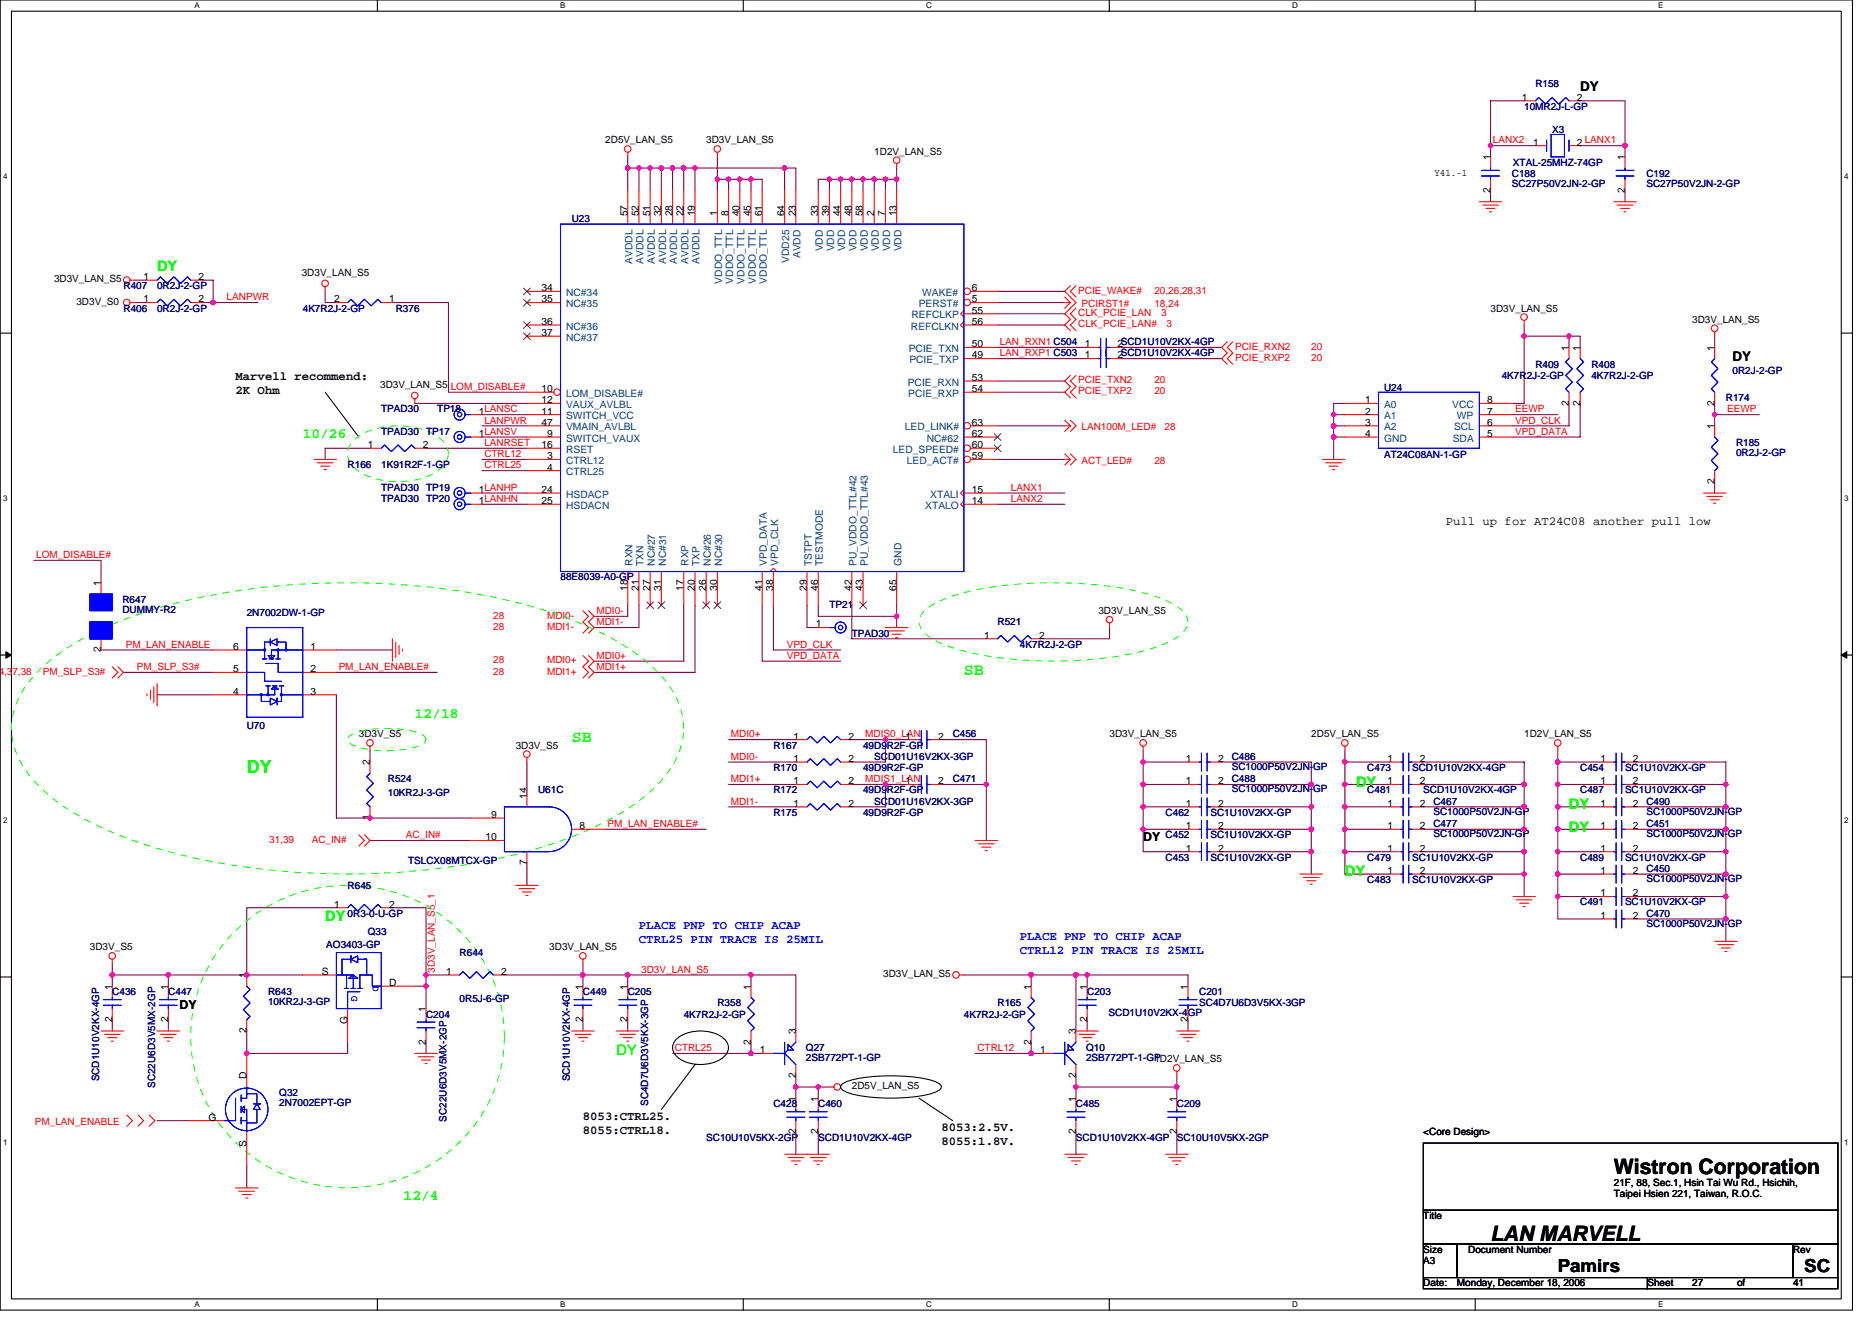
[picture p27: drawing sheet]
<svg xmlns="http://www.w3.org/2000/svg" width="297mm" height="210mm" viewBox="0 0 297 210" stroke-linecap="round" stroke-linejoin="round" font-family="sans-serif">
<defs><g id="words">
<g font-size="3.4">
<text x="256.1" y="186.2">Wistron Corporation</text>
<text x="236.5" y="196.9">LAN MARVELL</text>
</g>
<text font-size="2.8" fill="#0f0" x="39.2" y="122.7">DY</text>
<g font-size="2.8">
<text x="247.2" y="201.8">Pamirs</text>
<text x="286.3" y="201.8">SC</text>
</g>
<g font-size="2.6" fill="#0f0">
<text x="152.9" y="107.1">SB</text>
<text x="90.7" y="117.8">SB</text>
</g>
<g font-size="2.3" fill="#0f0">
<text x="24.9" y="43">DY</text>
<text x="48" y="69.5">10/26</text>
<text x="65.8" y="113.9">12/18</text>
<text x="215.2" y="124.8">DY</text>
<text x="249" y="128.4">DY</text>
<text x="249" y="131.9">DY</text>
<text x="213.4" y="139">DY</text>
<text x="51.6" y="146.2">DY</text>
<text x="97.8" y="167.4">DY</text>
<text x="64" y="190.4">12/4</text>
</g>
<g font-size="2.1">
<text x="250.7" y="14.4">DY</text>
<text x="274.9" y="57.3">DY</text>
</g>
<g font-size="1.9">
<text x="37.4" y="60.3">Marvell recommend:</text>
<text x="37.4" y="62.5">2K Ohm</text>
<text x="229.4" y="83.4">Pull up for AT24C08 another pull low</text>
<text x="181.4" y="133.4">DY</text>
<text x="28.5" y="160.1">DY</text>
<text x="92.5" y="177.7">8053:CTRL25.</text>
<text x="92.5" y="179.9">8055:CTRL18.</text>
<text x="149.4" y="179.4">8053:2.5V.</text>
<text x="149.4" y="181.7">8055:1.8V.</text>
</g>
<g font-size="1.9" fill="#00f">
<text x="101.4" y="147.4">PLACE PNP TO CHIP ACAP</text>
<text x="101.4" y="149.6">CTRL25 PIN TRACE IS 25MIL</text>
<text x="161.8" y="149.2">PLACE PNP TO CHIP ACAP</text>
<text x="161.8" y="151.4">CTRL12 PIN TRACE IS 25MIL</text>
</g>
<g font-size="1.6">
<text x="241.5" y="16">1</text>
<text x="250.2" y="16">2</text>
<text x="96.1" y="22.8">2D5V_LAN_S5</text>
<text x="112.1" y="22.8">3D3V_LAN_S5</text>
<text x="243.3" y="23.1">1</text>
<text x="250.2" y="23.1">2 LANX1</text>
<text x="138.7" y="24.5">1D2V_LAN_S5</text>
<text x="227.6" y="27.9">Y41.-1</text>
<text x="236.5" y="25.4" transform="rotate(-90 236.5 25.4)">1</text>
<text x="257.8" y="25.4" transform="rotate(-90 257.8 25.4)">1</text>
<text x="99.6" y="34.3" transform="rotate(-90 99.6 34.3)">57</text>
<text x="101.4" y="34.3" transform="rotate(-90 101.4 34.3)">52</text>
<text x="103.1" y="34.3" transform="rotate(-90 103.1 34.3)">51</text>
<text x="104.9" y="34.3" transform="rotate(-90 104.9 34.3)">32</text>
<text x="106.7" y="34.3" transform="rotate(-90 106.7 34.3)">28</text>
<text x="108.5" y="34.3" transform="rotate(-90 108.5 34.3)">22</text>
<text x="110.3" y="34.3" transform="rotate(-90 110.3 34.3)">19</text>
<text x="113.8" y="34.3" transform="rotate(-90 113.8 34.3)">1</text>
<text x="115.6" y="34.3" transform="rotate(-90 115.6 34.3)">8</text>
<text x="117.4" y="34.3" transform="rotate(-90 117.4 34.3)">40</text>
<text x="119.1" y="34.3" transform="rotate(-90 119.1 34.3)">45</text>
<text x="120.9" y="34.3" transform="rotate(-90 120.9 34.3)">61</text>
<text x="124.5" y="34.3" transform="rotate(-90 124.5 34.3)">64</text>
<text x="126.3" y="34.3" transform="rotate(-90 126.3 34.3)">23</text>
<text x="129.8" y="34.3" transform="rotate(-90 129.8 34.3)">33</text>
<text x="131.6" y="34.3" transform="rotate(-90 131.6 34.3)">39</text>
<text x="133.4" y="34.3" transform="rotate(-90 133.4 34.3)">44</text>
<text x="135.1" y="34.3" transform="rotate(-90 135.1 34.3)">48</text>
<text x="136.9" y="34.3" transform="rotate(-90 136.9 34.3)">58</text>
<text x="138.7" y="34.3" transform="rotate(-90 138.7 34.3)">2</text>
<text x="140.5" y="34.3" transform="rotate(-90 140.5 34.3)">7</text>
<text x="142.3" y="34.3" transform="rotate(-90 142.3 34.3)">13</text>
<text x="236.5" y="30.6" transform="rotate(-90 236.5 30.6)">2</text>
<text x="257.8" y="30.6" transform="rotate(-90 257.8 30.6)">2</text>
<text x="8.6" y="44.8">3D3V_LAN_S5</text>
<text x="22.8" y="48">1</text>
<text x="22.8" y="44.4">1</text>
<text x="31.5" y="48">2</text>
<text x="31.5" y="44.4">2</text>
<text x="47.9" y="43.7">3D3V_LAN_S5</text>
<text x="53" y="48">2</text>
<text x="61.7" y="48">1</text>
<text x="85.9" y="48">35</text>
<text x="85.9" y="46.2">34</text>
<text x="154.2" y="46.2">6</text>
<text x="154.2" y="48">5</text>
<text x="12.1" y="48.4">3D3V_S0</text>
<text x="85.9" y="53.3">37</text>
<text x="85.9" y="51.5">36</text>
<text x="154.2" y="51.5">56</text>
<text x="154.2" y="49.8">55</text>
<text x="236.5" y="49.4">3D3V_LAN_S5</text>
<text x="268.5" y="51.2">3D3V_LAN_S5</text>
<text x="154.2" y="55.1">50</text>
<text x="154.2" y="56.9">49</text>
<text x="172.1" y="55.1">1</text>
<text x="172.1" y="56.9">1</text>
<text x="177.3" y="55.1">2SCD1U10V2KX-4GP</text>
<text x="177.3" y="56.9">2SCD1U10V2KX-4GP</text>
<text x="248.9" y="55.6" transform="rotate(-90 248.9 55.6)">1</text>
<text x="250.7" y="55.6" transform="rotate(-90 250.7 55.6)">1</text>
<text x="272.1" y="55.6" transform="rotate(-90 272.1 55.6)">1</text>
<text x="60.3" y="61.5">3D3V_LAN_S5</text>
<text x="76" y="65.8">1LANSC</text>
<text x="85.9" y="62.2">10</text>
<text x="85.9" y="65.8">11</text>
<text x="85.9" y="64">12</text>
<text x="154.2" y="60.4">53</text>
<text x="154.2" y="62.2">54</text>
<text x="216.6" y="64">1</text>
<text x="216.6" y="65.8">2</text>
<text x="236" y="65.8">7</text>
<text x="236" y="64">8</text>
<text x="248.9" y="64.4" transform="rotate(-90 248.9 64.4)">2</text>
<text x="250.7" y="64.4" transform="rotate(-90 250.7 64.4)">2</text>
<text x="272.1" y="64.4" transform="rotate(-90 272.1 64.4)">2</text>
<text x="58.4" y="71.1">1</text>
<text x="67.1" y="71.1">2</text>
<text x="76" y="69.3">1LANSV</text>
<text x="85.9" y="71.1">16</text>
<text x="85.9" y="67.5">47</text>
<text x="86.8" y="69.3">9</text>
<text x="154.2" y="67.5">63</text>
<text x="154.2" y="69.3">62</text>
<text x="154.2" y="71.1">60</text>
<text x="216.6" y="67.5">3</text>
<text x="216.6" y="69.3">4</text>
<text x="236" y="67.5">6</text>
<text x="236" y="69.3">5</text>
<text x="272.1" y="68.1" transform="rotate(-90 272.1 68.1)">1</text>
<text x="86.8" y="72.9">3</text>
<text x="86.8" y="74.7">4</text>
<text x="154.2" y="72.9">59</text>
<text x="272.1" y="76.8" transform="rotate(-90 272.1 76.8)">2</text>
<text x="76" y="78.2">1LANHP</text>
<text x="76" y="80">1LANHN</text>
<text x="85.9" y="80">25</text>
<text x="85.9" y="78.2">24</text>
<text x="154.2" y="78.2">15</text>
<text x="154.2" y="80">14</text>
<text x="16" y="93" transform="rotate(-90 16 93)">1</text>
<text x="99.6" y="93.7" transform="rotate(-90 99.6 93.7)">18</text>
<text x="101.4" y="93.7" transform="rotate(-90 101.4 93.7)">21</text>
<text x="103.1" y="93.7" transform="rotate(-90 103.1 93.7)">27</text>
<text x="104.9" y="93.7" transform="rotate(-90 104.9 93.7)">31</text>
<text x="108.5" y="93.7" transform="rotate(-90 108.5 93.7)">17</text>
<text x="110.3" y="93.7" transform="rotate(-90 110.3 93.7)">20</text>
<text x="112" y="93.7" transform="rotate(-90 112 93.7)">26</text>
<text x="113.8" y="93.7" transform="rotate(-90 113.8 93.7)">30</text>
<text x="120.9" y="93.7" transform="rotate(-90 120.9 93.7)">41</text>
<text x="122.7" y="93.7" transform="rotate(-90 122.7 93.7)">38</text>
<text x="128" y="93.7" transform="rotate(-90 128 93.7)">29</text>
<text x="129.8" y="93.7" transform="rotate(-90 129.8 93.7)">46</text>
<text x="135.1" y="93.7" transform="rotate(-90 135.1 93.7)">42</text>
<text x="136.9" y="93.7" transform="rotate(-90 136.9 93.7)">43</text>
<text x="142.3" y="93.7" transform="rotate(-90 142.3 93.7)">65</text>
<text x="129.5" y="99.5">1</text>
<text x="156.1" y="101.3">1</text>
<text x="164.9" y="101.3">2</text>
<text x="174.3" y="97.4">3D3V_LAN_S5</text>
<text x="16" y="103.5" transform="rotate(-90 16 103.5)">2</text>
<text x="37" y="106.7">5</text>
<text x="37" y="103.1">6</text>
<text x="49.3" y="103.1">1</text>
<text x="49.3" y="106.7">2</text>
<text x="37" y="110.2">4</text>
<text x="49.3" y="110.2">3</text>
<text x="56.9" y="117">3D3V_S5</text>
<text x="81.8" y="118.8">3D3V_S5</text>
<text x="125.9" y="117.3">1</text>
<text x="134.6" y="117.3">2</text>
<text x="143.7" y="117.3">1</text>
<text x="148.9" y="117.3">2</text>
<text x="176.1" y="117">3D3V_LAN_S5</text>
<text x="208.1" y="117">2D5V_LAN_S5</text>
<text x="241.8" y="117">1D2V_LAN_S5</text>
<text x="58.7" y="121.4" transform="rotate(-90 58.7 121.4)">2</text>
<text x="125.9" y="124.4">1</text>
<text x="125.9" y="120.9">1</text>
<text x="134.6" y="124.4">2</text>
<text x="134.6" y="120.9">2</text>
<text x="143.7" y="124.4">1</text>
<text x="148.9" y="124.4">2</text>
<text x="188.1" y="124.4">1</text>
<text x="188.1" y="120.9">1</text>
<text x="193.3" y="124.4">2</text>
<text x="193.3" y="120.9">2</text>
<text x="220.2" y="120.9">1</text>
<text x="220.2" y="124.4">1</text>
<text x="225.3" y="120.9">2</text>
<text x="225.3" y="124.4">2</text>
<text x="253.9" y="124.4">1</text>
<text x="253.9" y="120.9">1</text>
<text x="259.1" y="124.4">2</text>
<text x="259.1" y="120.9">2</text>
<text x="58.7" y="130.2" transform="rotate(-90 58.7 130.2)">1</text>
<text x="77.9" y="129.8">9</text>
<text x="83.6" y="126.8" transform="rotate(-90 83.6 126.8)">14</text>
<text x="92" y="131.6">8</text>
<text x="125.9" y="128">1</text>
<text x="134.6" y="128">2</text>
<text x="188.1" y="128">1</text>
<text x="188.1" y="131.6">1</text>
<text x="193.3" y="128">2</text>
<text x="193.3" y="131.6">2</text>
<text x="220.2" y="131.6">1</text>
<text x="220.2" y="128">1</text>
<text x="225.3" y="131.6">2</text>
<text x="225.3" y="128">2</text>
<text x="253.9" y="131.6">1</text>
<text x="253.9" y="128">1</text>
<text x="259.1" y="131.6">2</text>
<text x="259.1" y="128">2</text>
<text x="77" y="133.3">10</text>
<text x="83.6" y="137.3" transform="rotate(-90 83.6 137.3)">7</text>
<text x="188.1" y="135.1">1</text>
<text x="193.3" y="135.1">2</text>
<text x="220.2" y="135.1">1</text>
<text x="225.3" y="135.1">2</text>
<text x="253.9" y="135.1">1</text>
<text x="259.1" y="135.1">2</text>
<text x="53" y="144">1</text>
<text x="61.7" y="144">2</text>
<text x="220.2" y="138.7">1</text>
<text x="225.3" y="138.7">2</text>
<text x="253.9" y="142.2">1</text>
<text x="253.9" y="138.7">1</text>
<text x="259.1" y="142.2">2</text>
<text x="259.1" y="138.7">2</text>
<text x="253.9" y="145.8">1</text>
<text x="259.1" y="145.8">2</text>
<text x="14.3" y="150.8">3D3V_S5</text>
<text x="39.1" y="155.2" transform="rotate(-90 39.1 155.2)">1</text>
<text x="51.1" y="154.7">S</text>
<text x="70.8" y="154.7">1</text>
<text x="79.5" y="154.7">2</text>
<text x="87.2" y="150.8">3D3V_LAN_S5</text>
<text x="140.1" y="155">3D3V_LAN_S5</text>
<text x="17.8" y="157" transform="rotate(-90 17.8 157)">1</text>
<text x="26.7" y="157" transform="rotate(-90 26.7 157)">1</text>
<text x="61.7" y="156.4">D</text>
<text x="67.6" y="160.5" transform="rotate(-90 67.6 160.5)">1</text>
<text x="92.5" y="157" transform="rotate(-90 92.5 157)">1</text>
<text x="99.6" y="157" transform="rotate(-90 99.6 157)">1</text>
<text x="119.1" y="157" transform="rotate(-90 119.1 157)">1</text>
<text x="163.6" y="157" transform="rotate(-90 163.6 157)">1</text>
<text x="172.5" y="157" transform="rotate(-90 172.5 157)">1</text>
<text x="188.5" y="157" transform="rotate(-90 188.5 157)">1</text>
<text x="17.8" y="162.2" transform="rotate(-90 17.8 162.2)">2</text>
<text x="26.7" y="162.2" transform="rotate(-90 26.7 162.2)">2</text>
<text x="39.1" y="164" transform="rotate(-90 39.1 164)">2</text>
<text x="55.1" y="162.5" transform="rotate(-90 55.1 162.5)">G</text>
<text x="67.6" y="165.7" transform="rotate(-90 67.6 165.7)">2</text>
<text x="92.5" y="162.2" transform="rotate(-90 92.5 162.2)">2</text>
<text x="99.6" y="162.2" transform="rotate(-90 99.6 162.2)">2</text>
<text x="119.1" y="165.7" transform="rotate(-90 119.1 165.7)">2</text>
<text x="120.6" y="167.1">1</text>
<text x="126.3" y="164.1" transform="rotate(-90 126.3 164.1)">3</text>
<text x="163.6" y="165.7" transform="rotate(-90 163.6 165.7)">2</text>
<text x="165" y="167.1">1</text>
<text x="170.7" y="164.1" transform="rotate(-90 170.7 164.1)">3</text>
<text x="172.5" y="162.2" transform="rotate(-90 172.5 162.2)">2</text>
<text x="188.5" y="162.2" transform="rotate(-90 188.5 162.2)">2</text>
<text x="39.1" y="171.2" transform="rotate(-90 39.1 171.2)">D</text>
<text x="126.3" y="171.1" transform="rotate(-90 126.3 171.1)">2</text>
<text x="135.2" y="172.8">2D5V_LAN_S5</text>
<text x="170.7" y="171.1" transform="rotate(-90 170.7 171.1)">2</text>
<text x="183.2" y="168.6">1D2V_LAN_S5</text>
<text x="33.1" y="177.8">G</text>
<text x="126.3" y="180" transform="rotate(-90 126.3 180)">2</text>
<text x="126.3" y="174.8" transform="rotate(-90 126.3 174.8)">1</text>
<text x="129.8" y="180" transform="rotate(-90 129.8 180)">2</text>
<text x="129.8" y="174.8" transform="rotate(-90 129.8 174.8)">1</text>
<text x="170.7" y="180" transform="rotate(-90 170.7 180)">2</text>
<text x="170.7" y="174.8" transform="rotate(-90 170.7 174.8)">1</text>
<text x="186.7" y="180" transform="rotate(-90 186.7 180)">2</text>
<text x="186.7" y="174.8" transform="rotate(-90 186.7 174.8)">1</text>
<text x="39.1" y="181.9" transform="rotate(-90 39.1 181.9)">S</text>
<text x="225.8" y="180.1">&lt;Core Design&gt;</text>
<text x="256.1" y="188.1">21F, 88, Sec.1, Hsin Tai Wu Rd., Hsichih,</text>
<text x="256.1" y="189.9">Taipei Hsien 221, Taiwan, R.O.C.</text>
<text x="225.8" y="193.4">Title</text>
<text x="225.8" y="200.6">A3</text>
<text x="225.8" y="198.8">Size</text>
<text x="233" y="198.8">Document Number</text>
<text x="284.5" y="198.8">Rev</text>
<text x="225.8" y="204.1">Date:</text>
<text x="231.2" y="204.1">Monday, December 18, 2006</text>
<text x="261.4" y="204.1">Sheet</text>
<text x="268.5" y="204.1">27</text>
<text x="275.6" y="204.1">of</text>
<text x="284.5" y="204.1">41</text>
</g>
<g font-size="1.6" fill="#000080">
<text x="241.8" y="17.4">10MR2J-L-GP</text>
<text x="243.6" y="13.9">R158</text>
<text x="246.3" y="21.1">X3</text>
<text x="239.9" y="28.1">C188</text>
<text x="239.9" y="29.7">SC27P50V2JN-2-GP</text>
<text x="240.1" y="26.3">XTAL-25MHZ-74GP</text>
<text x="261.2" y="28.1">C192</text>
<text x="261.2" y="29.7">SC27P50V2JN-2-GP</text>
<text x="90.7" y="35.2">U23</text>
<text x="19.6" y="45.9">R407</text>
<text x="24.9" y="45.9">0R2J-2-GP</text>
<text x="19.6" y="49.4">R406</text>
<text x="24.9" y="49.4">0R2J-2-GP</text>
<text x="48" y="49.4">4K7R2J-2-GP</text>
<text x="62.8" y="49.4">R376</text>
<text x="243.6" y="58.3">R409</text>
<text x="252.5" y="58.3">R408</text>
<text x="274.9" y="59.4">0R2J-2-GP</text>
<text x="60.5" y="65.4">TPAD30</text>
<text x="69.4" y="65.4">TP18</text>
<text x="219.6" y="62">U24</text>
<text x="238.3" y="60.1">4K7R2J-2-GP</text>
<text x="252.5" y="60.1">4K7R2J-2-GP</text>
<text x="273.9" y="63.6">R174</text>
<text x="60.5" y="69">TPAD30</text>
<text x="67.6" y="69">TP17</text>
<text x="275.5" y="70.8">R185</text>
<text x="55.2" y="74.3">R166</text>
<text x="60.5" y="74.3">1K91R2F-1-GP</text>
<text x="60.5" y="77.9">TPAD30</text>
<text x="67.6" y="77.9">TP19</text>
<text x="219.6" y="72.7">AT24C08AN-1-GP</text>
<text x="275.5" y="72.4">0R2J-2-GP</text>
<text x="60.5" y="79.7">TPAD30</text>
<text x="67.6" y="79.7">TP20</text>
<text x="19.4" y="95.7">R647</text>
<text x="88.9" y="92.1">88E8039-A0-GP</text>
<text x="19.4" y="97.3">DUMMY-R2</text>
<text x="39.2" y="97.8">2N7002DW-1-GP</text>
<text x="131.6" y="96.5">TP21</text>
<text x="135.2" y="101">TPAD30</text>
<text x="158.3" y="99.2">R521</text>
<text x="161.8" y="102.8">4K7R2J-2-GP</text>
<text x="39.2" y="115.7">U70</text>
<text x="122.7" y="118.8">R167</text>
<text x="136.9" y="118.8">49D9R2F-GP</text>
<text x="151.2" y="117">C456</text>
<text x="61.5" y="124.1">R524</text>
<text x="85.4" y="125.9">U61C</text>
<text x="122.7" y="125.9">R172</text>
<text x="122.7" y="122.3">R170</text>
<text x="136.9" y="125.9">49D9R2F-GP</text>
<text x="136.9" y="122.3">49D9R2F-GP</text>
<text x="138.7" y="120.5">SCD01U16V2KX-3GP</text>
<text x="151.2" y="124.1">C471</text>
<text x="195.4" y="124.1">C488</text>
<text x="195.4" y="125.7">SC1000P50V2JN-GP</text>
<text x="195.4" y="120.5">C486</text>
<text x="195.4" y="122.2">SC1000P50V2JN-GP</text>
<text x="217" y="122.3">C473</text>
<text x="217" y="125.9">C481</text>
<text x="224.1" y="122.3">SCD1U10V2KX-4GP</text>
<text x="225.8" y="125.9">SCD1U10V2KX-4GP</text>
<text x="250.7" y="125.9">C487</text>
<text x="250.7" y="122.3">C454</text>
<text x="257.8" y="125.9">SC1U10V2KX-GP</text>
<text x="257.8" y="122.3">SC1U10V2KX-GP</text>
<text x="61.5" y="126.2">10KR2J-3-GP</text>
<text x="122.7" y="129.4">R175</text>
<text x="136.9" y="129.4">49D9R2F-GP</text>
<text x="138.7" y="127.7">SCD01U16V2KX-3GP</text>
<text x="185" y="129.4">C462</text>
<text x="192.1" y="129.4">SC1U10V2KX-GP</text>
<text x="227.5" y="131.2">C477</text>
<text x="227.5" y="127.7">C467</text>
<text x="227.5" y="129.3">SC1000P50V2JN-GP</text>
<text x="261.2" y="131.2">C451</text>
<text x="261.2" y="127.7">C490</text>
<text x="261.2" y="129.3">SC1000P50V2JN-GP</text>
<text x="64.8" y="137.1">TSLCX08MTCX-GP</text>
<text x="185" y="136.5">C453</text>
<text x="185" y="133">C452</text>
<text x="192.1" y="136.5">SC1U10V2KX-GP</text>
<text x="192.1" y="133">SC1U10V2KX-GP</text>
<text x="217" y="136.5">C479</text>
<text x="224.1" y="136.5">SC1U10V2KX-GP</text>
<text x="227.5" y="132.8">SC1000P50V2JN-GP</text>
<text x="250.7" y="136.5">C489</text>
<text x="257.8" y="136.5">SC1U10V2KX-GP</text>
<text x="261.2" y="132.8">SC1000P50V2JN-GP</text>
<text x="55.2" y="141">R645</text>
<text x="217" y="140.1">C483</text>
<text x="224.1" y="140.1">SC1U10V2KX-GP</text>
<text x="250.7" y="143.7">C491</text>
<text x="257.8" y="143.7">SC1U10V2KX-GP</text>
<text x="261.2" y="138.3">C450</text>
<text x="261.2" y="139.9">SC1000P50V2JN-GP</text>
<text x="55.2" y="145.4">0R3-0-U-GP</text>
<text x="58.4" y="148.3">Q33</text>
<text x="261.2" y="145.4">C470</text>
<text x="261.2" y="147">SC1000P50V2JN-GP</text>
<text x="51.8" y="150.4">AO3403-GP</text>
<text x="72.9" y="151.7">R644</text>
<text x="17.8" y="157.9">C436</text>
<text x="26.7" y="157.9">C447</text>
<text x="42.5" y="157.9">R643</text>
<text x="42.5" y="159.5">10KR2J-3-GP</text>
<text x="67.6" y="161.4">C204</text>
<text x="72.9" y="158.9">0R5J-6-GP</text>
<text x="92.5" y="157.9">C449</text>
<text x="99.6" y="157.9">C205</text>
<text x="108.5" y="161.4">4K7R2J-2-GP</text>
<text x="113.8" y="159.7">R358</text>
<text x="152.9" y="161.4">4K7R2J-2-GP</text>
<text x="158.3" y="159.7">R165</text>
<text x="172.5" y="157.9">C203</text>
<text x="175.9" y="161.3">SCD1U10V2KX-4GP</text>
<text x="190.3" y="157.9">C201</text>
<text x="190.3" y="159.7">SC4D7U6D3V5KX-3GP</text>
<text x="127.9" y="166.8">Q27</text>
<text x="172.3" y="166.8">Q10</text>
<text x="15.7" y="171.6" transform="rotate(-90 15.7 171.6)">SCD1U10V2KX-4GP</text>
<text x="24.6" y="172.6" transform="rotate(-90 24.6 172.6)">SC22U6D3V5MX-2GP</text>
<text x="44.3" y="173.9">Q32</text>
<text x="90.4" y="171.6" transform="rotate(-90 90.4 171.6)">SCD1U10V2KX-4GP</text>
<text x="127.9" y="168.4">2SB772PT-1-GP</text>
<text x="172.3" y="168.4">2SB772PT-1-GP</text>
<text x="44.3" y="175.5">2N7002EPT-GP</text>
<text x="70.9" y="178" transform="rotate(-90 70.9 178)">SC22U6D3V5MX-2GP</text>
<text x="102.9" y="175.5" transform="rotate(-90 102.9 175.5)">SC4D7U6D3V5KX-3GP</text>
<text x="122.7" y="175.7">C428</text>
<text x="129.8" y="175.7">C460</text>
<text x="170.7" y="175.7">C485</text>
<text x="186.7" y="175.7">C209</text>
<text x="112.1" y="181">SC10U10V5KX-2GP</text>
<text x="129.8" y="181">SCD1U10V2KX-4GP</text>
<text x="170.7" y="181">SCD1U10V2KX-4GP</text>
<text x="186.7" y="181">SC10U10V5KX-2GP</text>
</g>
<g font-size="1.6" fill="#f00">
<text x="236.9" y="22.8">LANX2</text>
<text x="36" y="47.6">LANPWR</text>
<text x="171.1" y="46.6">PCIE_WAKE#</text>
<text x="183.2" y="46.6">20,26,28,31</text>
<text x="171.1" y="50.1">CLK_PCIE_LAN</text>
<text x="171.1" y="51.9">CLK_PCIE_LAN#</text>
<text x="171.6" y="48.7">PCIRST1#</text>
<text x="183.2" y="48.7">18,24</text>
<text x="184.2" y="50.1">3</text>
<text x="185.1" y="51.9">3</text>
<text x="158.6" y="54.8">LAN_RXN1 C504</text>
<text x="158.6" y="56.5">LAN_RXP1 C503</text>
<text x="196" y="55.5">PCIE_RXN2</text>
<text x="196" y="57.3">PCIE_RXP2</text>
<text x="208.1" y="55.5">20</text>
<text x="208.1" y="57.3">20</text>
<text x="71.5" y="61.9">LOM_DISABLE#</text>
<text x="171.1" y="60.8">PCIE_TXN2</text>
<text x="171.1" y="62.6">PCIE_TXP2</text>
<text x="183.2" y="60.8">20</text>
<text x="183.2" y="62.6">20</text>
<text x="240.4" y="65.4">EEWP</text>
<text x="274" y="65.4">EEWP</text>
<text x="76.9" y="67.2">LANPWR</text>
<text x="76.9" y="70.8">LANRSET</text>
<text x="171.6" y="68.3">LAN100M_LED#</text>
<text x="184.8" y="68.3">28</text>
<text x="240.4" y="67.2">VPD_CLK</text>
<text x="240.4" y="69">VPD_DATA</text>
<text x="76.9" y="72.5">CTRL12</text>
<text x="76.9" y="74.3">CTRL25</text>
<text x="160.4" y="77.9">LANX1</text>
<text x="171.6" y="73.6">ACT_LED#</text>
<text x="183.2" y="73.6">28</text>
<text x="160.4" y="79.7">LANX2</text>
<text x="5.7" y="88.5">LOM_DISABLE#</text>
<text x="78.3" y="98.1">28</text>
<text x="78.3" y="99.9">28</text>
<text x="86.8" y="98.1">MDI0-</text>
<text x="86.8" y="99.9">MDI1-</text>
<text x="94.6" y="97.4">MDI0-</text>
<text x="94.6" y="99.2">MDI1-</text>
<text x="-.2" y="107">4,37,38</text>
<text x="6.8" y="107">PM_SLP_S3#</text>
<text x="20" y="102.8">PM_LAN_ENABLE</text>
<text x="21.7" y="106.3">PM_SLP_S3#</text>
<text x="53.7" y="106.3">PM_LAN_ENABLE#</text>
<text x="78.3" y="105.3">28</text>
<text x="78.3" y="107">28</text>
<text x="86.8" y="105.3">MDI0+</text>
<text x="86.8" y="107">MDI1+</text>
<text x="94.6" y="106.3">MDI1+</text>
<text x="94.6" y="104.5">MDI0+</text>
<text x="124.9" y="102.8">VPD_CLK</text>
<text x="124.9" y="104.5">VPD_DATA</text>
<text x="116" y="117">MDI0+</text>
<text x="137.3" y="117">MDIS0_LAN</text>
<text x="116" y="124.1">MDI1+</text>
<text x="116" y="120.5">MDI0-</text>
<text x="137.3" y="124.1">MDIS1_LAN</text>
<text x="96.4" y="131.2">PM_LAN_ENABLE#</text>
<text x="116" y="127.7">MDI1-</text>
<text x="42.7" y="133.7">31,39</text>
<text x="49.5" y="133.7">AC_IN#</text>
<text x="64.4" y="133">AC_IN#</text>
<text x="69" y="154.3" transform="rotate(-90 69 154.3)">3D3V_LAN_S5_1</text>
<text x="101.7" y="154.3">3D3V_LAN_S5</text>
<text x="107.1" y="166.8">CTRL25</text>
<text x="155.1" y="166.8">CTRL12</text>
<text x="5.5" y="178.5">PM_LAN_ENABLE</text>
</g>
<g font-size="1.6" fill="#004080">
<text x="100.3" y="41.9" transform="rotate(-90 100.3 41.9)">AVDDL</text>
<text x="102.1" y="41.9" transform="rotate(-90 102.1 41.9)">AVDDL</text>
<text x="103.9" y="41.9" transform="rotate(-90 103.9 41.9)">AVDDL</text>
<text x="105.7" y="41.9" transform="rotate(-90 105.7 41.9)">AVDDL</text>
<text x="107.5" y="41.9" transform="rotate(-90 107.5 41.9)">AVDDL</text>
<text x="109.2" y="41.9" transform="rotate(-90 109.2 41.9)">AVDDL</text>
<text x="111" y="41.9" transform="rotate(-90 111 41.9)">AVDDL</text>
<text x="125.2" y="41.7" transform="rotate(-90 125.2 41.7)">VDD25</text>
<text x="127" y="41" transform="rotate(-90 127 41)">AVDD</text>
<text x="130.6" y="39.9" transform="rotate(-90 130.6 39.9)">VDD</text>
<text x="132.4" y="39.9" transform="rotate(-90 132.4 39.9)">VDD</text>
<text x="134.1" y="39.9" transform="rotate(-90 134.1 39.9)">VDD</text>
<text x="135.9" y="39.9" transform="rotate(-90 135.9 39.9)">VDD</text>
<text x="137.7" y="39.9" transform="rotate(-90 137.7 39.9)">VDD</text>
<text x="139.5" y="39.9" transform="rotate(-90 139.5 39.9)">VDD</text>
<text x="141.2" y="39.9" transform="rotate(-90 141.2 39.9)">VDD</text>
<text x="143" y="39.9" transform="rotate(-90 143 39.9)">VDD</text>
<text x="89.8" y="46.9">NC#34</text>
<text x="114.6" y="45" transform="rotate(-90 114.6 45)">VDDO_TTL</text>
<text x="116.3" y="45" transform="rotate(-90 116.3 45)">VDDO_TTL</text>
<text x="118.1" y="45" transform="rotate(-90 118.1 45)">VDDO_TTL</text>
<text x="119.9" y="45" transform="rotate(-90 119.9 45)">VDDO_TTL</text>
<text x="121.7" y="45" transform="rotate(-90 121.7 45)">VDDO_TTL</text>
<text x="146.3" y="46.9">WAKE#</text>
<text x="89.8" y="52.3">NC#36</text>
<text x="89.8" y="48.7">NC#35</text>
<text x="144.5" y="52.3">REFCLKN</text>
<text x="144.6" y="50.5">REFCLKP</text>
<text x="145.8" y="48.7">PERST#</text>
<text x="89.8" y="54.1">NC#37</text>
<text x="144.2" y="55.8">PCIE_TXN</text>
<text x="144.3" y="57.6">PCIE_TXP</text>
<text x="89.8" y="62.9">LOM_DISABLE#</text>
<text x="89.8" y="64.7">VAUX_AVLBL</text>
<text x="144" y="61.2">PCIE_RXN</text>
<text x="144.1" y="62.9">PCIE_RXP</text>
<text x="219.6" y="64.7">A0</text>
<text x="230.4" y="64.7">VCC</text>
<text x="89.8" y="71.8">RSET</text>
<text x="89.8" y="70.1">SWITCH_VAUX</text>
<text x="89.8" y="66.5">SWITCH_VCC</text>
<text x="89.8" y="68.3">VMAIN_AVLBL</text>
<text x="141.7" y="71.8">LED_SPEED#</text>
<text x="143.6" y="68.3">LED_LINK#</text>
<text x="147.1" y="70.1">NC#62</text>
<text x="219.6" y="66.5">A1</text>
<text x="219.6" y="68.3">A2</text>
<text x="219.6" y="70.1">GND</text>
<text x="230.5" y="70.1">SDA</text>
<text x="230.7" y="68.3">SCL</text>
<text x="231.2" y="66.5">WP</text>
<text x="89.8" y="73.6">CTRL12</text>
<text x="89.8" y="75.4">CTRL25</text>
<text x="143.9" y="73.6">LED_ACT#</text>
<text x="89.8" y="80.7">HSDACN</text>
<text x="89.8" y="79">HSDACP</text>
<text x="146.8" y="80.7">XTALO</text>
<text x="147.6" y="79">XTALI</text>
<text x="100.3" y="89.8" transform="rotate(-90 100.3 89.8)">RXN</text>
<text x="102.1" y="89.8" transform="rotate(-90 102.1 89.8)">TXN</text>
<text x="103.9" y="89.8" transform="rotate(-90 103.9 89.8)">NC#27</text>
<text x="105.7" y="89.8" transform="rotate(-90 105.7 89.8)">NC#31</text>
<text x="109.2" y="89.8" transform="rotate(-90 109.2 89.8)">RXP</text>
<text x="111" y="89.8" transform="rotate(-90 111 89.8)">TXP</text>
<text x="112.8" y="89.8" transform="rotate(-90 112.8 89.8)">NC#26</text>
<text x="114.6" y="89.8" transform="rotate(-90 114.6 89.8)">NC#30</text>
<text x="121.7" y="89.8" transform="rotate(-90 121.7 89.8)">VPD_DATA</text>
<text x="123.5" y="89.8" transform="rotate(-90 123.5 89.8)">VPD_CLK</text>
<text x="128.8" y="89.8" transform="rotate(-90 128.8 89.8)">TSTPT</text>
<text x="130.6" y="89.8" transform="rotate(-90 130.6 89.8)">TESTMODE</text>
<text x="135.9" y="89.8" transform="rotate(-90 135.9 89.8)">PU_VDDO_TTL#42</text>
<text x="137.7" y="89.8" transform="rotate(-90 137.7 89.8)">PU_VDDO_TTL#43</text>
<text x="143" y="89.8" transform="rotate(-90 143 89.8)">GND</text>
</g>
<g font-size="1.6" fill="#00f">
<text x="55.7" y="158.1" transform="rotate(90 55.7 158.1)">G</text>
<text x="59.1" y="156.5" transform="rotate(90 59.1 156.5)">D</text>
</g>
<g font-size="1.3">
<text x="30.8" y="1.3">A</text>
<text x="88.9" y="1.3">B</text>
<text x="147" y="1.3">C</text>
<text x="205" y="1.3">D</text>
<text x="263.1" y="1.3">E</text>
<text x=".5" y="28.4">4</text>
<text x="292.6" y="28.4">4</text>
<text x=".5" y="79.5">3</text>
<text x="292.6" y="79.5">3</text>
<text x=".5" y="130.6">2</text>
<text x="292.6" y="130.6">2</text>
<text x=".5" y="181.7">1</text>
<text x="292.6" y="181.7">1</text>
<text x="30.8" y="207.4">A</text>
<text x="88.9" y="207.4">B</text>
<text x="147" y="207.4">C</text>
<text x="205" y="207.4">D</text>
<text x="263.1" y="207.4">E</text>
</g>
</g></defs>
<path d="M0 0h293.9v207.9h-293.9zM1.8 1.8h290.4v204.3h-290.4z" fill="none" stroke="#000" stroke-width=".17"/>
<g fill="#fff">
<path d="M30.8 .2h.9v1.4h-.9z"/>
<path d="M30.8 206.3h.9v1.4h-.9z"/>
</g>
<path d="M59.9 0v1.8M59.9 206.1v1.8" fill="none" stroke="#000" stroke-width=".17"/>
<g fill="#fff">
<path d="M88.9 .2h.8v1.4h-.8z"/>
<path d="M88.9 206.3h.8v1.4h-.8z"/>
</g>
<path d="M117.9 0v1.8M117.9 206.1v1.8" fill="none" stroke="#000" stroke-width=".17"/>
<g fill="#fff">
<path d="M147 .2h.9v1.4h-.9z"/>
<path d="M147 206.3h.9v1.4h-.9z"/>
</g>
<path d="M176 0v1.8M176 206.1v1.8" fill="none" stroke="#000" stroke-width=".17"/>
<g fill="#fff">
<path d="M205 .2h.9v1.4h-.9z"/>
<path d="M205 206.3h.9v1.4h-.9z"/>
</g>
<path d="M234.1 0v1.8M234.1 206.1v1.8" fill="none" stroke="#000" stroke-width=".17"/>
<g fill="#fff">
<path d="M263.1 .2h.8v1.4h-.8z"/>
<path d="M263.1 206.3h.8v1.4h-.8z"/>
<path d="M.5 27.3h.7v1.4h-.7z"/>
<path d="M292.6 27.3h.7v1.4h-.7z"/>
<path d="M.5 78.4h.7v1.4h-.7z"/>
<path d="M292.6 78.4h.7v1.4h-.7z"/>
</g>
<path d="M0 52.9h1.8M292.2 52.9h1.7" fill="none" stroke="#000" stroke-width=".17"/>
<g fill="#fff">
<path d="M.5 129.5h.7v1.4h-.7z"/>
<path d="M292.6 129.5h.7v1.4h-.7z"/>
</g>
<path d="M0 103.9h1.8M292.2 103.9h1.7" fill="none" stroke="#000" stroke-width=".17"/>
<path d="M.9 103.4l.9 .5-.9 .5zM292.2 103.9l.8-.5v1z" fill="#000" stroke="#000" stroke-width=".16"/>
<g fill="#fff">
<path d="M.5 180.5h.7v1.4h-.7z"/>
<path d="M292.6 180.5h.7v1.4h-.7z"/>
</g>
<g fill="none" stroke="#000" stroke-width=".17">
<path d="M51.6 62.2l5.3 7.1M0 155h1.8M292.2 155h1.7M107.5 164.7a6.4 6.4 0 0 1 7.3 0 1.83 1.83 0 0 1 0 3 6.3 6.3 0 0 1-7.3 0 1.84 1.84 0 0 1 0-3zM110.3 168.9l-5.4 7.1M133.5 172.2a7.5 7.5 0 0 1 4.2-1.3 26.8 26.8 0 0 1 10.8 .7l.8 .6 .1 .2a1.83 1.83 0 0 1-1.6 1.1 28.8 28.8 0 0 1-12.9 0 1.83 1.83 0 0 1-1.5-1.1zM145.8 174.2l5.4 3.6M225.8 197.4h5.4v5.3h-5.4zM225.8 181.4h65.8v10.6h-65.8zM225.8 192h65.8v5.4h-65.8zM231.2 197.4h53.3v5.3h-53.3zM284.5 197.4h7.1v5.3h-7.1z"/>
<path d="M225.8 202.7h35.6v1.8h-35.6zM261.4 202.7h30.2v1.8h-30.2z"/>
</g>
<g fill="none" stroke="#800040" stroke-width=".17">
<path d="M241.8 16h-5.3v8.9M250.7 16h7.1v8.9M99.6 26.7h26.7v3.5M99.6 24.9v5.3M101.4 26.7v3.5M103.2 26.7v3.5M104.9 26.7v3.5M106.7 26.7v3.5M108.5 26.7v3.5M110.3 26.7v3.5M113.8 28.4h7.1v1.8M113.8 24.9v5.3"/>
<path d="M115.6 28.4v1.8M117.4 28.4v1.8M119.2 28.4v1.8M124.5 26.7v3.5M131.6 28.4v1.8M133.4 28.4v1.8M135.2 28.4v1.8M136.9 28.4v1.8M138.7 28.4v1.8M140.5 28.4v1.8M142.3 28.4h-12.5v1.8M142.3 26.7v3.5"/>
<path d="M236.5 23.1h7.1M236.5 30.2v1.8M250.7 23.1h7.1M257.8 30.2v1.8M21.4 48h1.8M21.4 44.4h1.8M32 48h8.9M32 44.4h1.8v3.6M51.6 46.2v1.8h1.8M62.3 48h8.9v14.2h12.4M158.3 48h10.6M158.3 55.1h14.2"/>
<path d="M158.3 56.9h14.2M158.3 46.2h10.6M158.3 49.8h10.6M158.3 51.6h10.6M177.8 55.1h16M177.8 56.9h16M241.8 53.3h7.2v1.8M241.8 51.6v12.4h-1.7M249 53.3h1.7v1.8M272.1 53.3v1.8M58.7 71.1h-7.1v1.8M65.8 64h17.8"/>
<path d="M67.6 71.1h16M76.5 67.6h7.1M76.5 78.2h7.1M76.5 72.9h7.1M76.5 65.8h7.1M76.5 74.7h7.1M76.5 69.3h7.1M158.3 67.6h10.6M158.3 78.2h10.6M158.3 72.9h10.6M158.3 60.5h10.6M158.3 62.2h10.6"/>
<path d="M211.6 67.6h1.8M211.6 65.8h1.8M211.6 69.3h1.8M213.4 64h-1.8v8.9M240.1 65.8h7.1M249 64v3.6h-8.9M250.7 64v5.3h-10.6M272.1 65.8h7.1M272.1 64v3.6M272.1 76.5v1.7M5.4 88.9h10.6v3.6M76.5 80h7.1"/>
<path d="M99.6 96v1.8h-5.3M101.4 96v3.6h-7.1M108.5 96v8.9h-14.2M110.3 96v10.7h-16M120.9 96v8.9h12.5M122.7 96v7.1h10.7M128.1 96v3.6h1.7M129.8 96v1.8h12.5M135.2 96v5.3h21.3M142.3 96v3.6M158.3 80h10.6M176.1 99.6v1.7h-10.7"/>
<path d="M16 103.1h17.8M19.6 106.7h14.2M24.9 110.2h8.9M53.4 106.7h16M53.4 103.1h8.9M53.4 110.2v19.6h21.3M58.7 119.1v1.8M115.6 117.3h10.7M135.2 117.3h8.9M140.5 117.3v3.6h-5.3M149.4 117.3h7.1v16M181.4 119.1v5.4"/>
<path d="M213.4 119.1v19.6h7.1M247.2 119.1v8.9M58.7 133.3h16M83.6 120.9v5.3M83.6 136.9v3.6M96.1 131.6h16M115.6 124.5h10.7M115.6 128h10.7M115.6 120.9h10.7M135.2 124.5h8.9M140.5 124.5v3.5h-5.3M149.4 124.5h7.1"/>
<path d="M181.4 128h7.1M181.4 120.9h7.1M181.4 131.6h7.1M181.4 128v7.1h7.1M188.5 124.5h-7.1v3.5M193.8 124.5h14.3M193.8 128h14.3M193.8 120.9h14.3v17.8M193.8 131.6h14.3M193.8 135.1h14.3M213.4 124.5h7.1M213.4 128h7.1"/>
<path d="M213.4 120.9h7.1M213.4 131.6h7.1M213.4 135.1h7.1M225.8 120.9h16v21.3M225.8 124.5h16M225.8 128h16M225.8 131.6h16M225.8 135.1h16M225.8 138.7h16M247.2 124.5h7.1M247.2 120.9h7.1M247.2 131.6h7.1"/>
<path d="M247.2 131.6v3.5M254.3 128h-7.1v3.6M254.3 138.7h-7.1v3.5M254.3 135.1h-7.1v3.6M259.6 124.5h14.3M259.6 128h14.3M259.6 120.9h14.3v28.5M259.6 131.6h14.3M259.6 135.1h14.3M259.6 138.7h14.3M17.8 154.7h8.9v1.8M17.8 152.9v3.6"/>
<path d="M26.7 154.7h21.3M53.4 144h-14.2v10.7M62.3 144h5.3v10.7M65.8 156.5h1.8M67.6 154.7h3.6M67.6 154.7v5.3M80 154.7h46.3v8.9M92.5 152.9v3.6M99.6 154.7v1.8M119.2 154.7v1.8M152.9 154.7h35.6v1.8M163.6 154.7v1.8"/>
<path d="M170.7 154.7v8.9M172.5 154.7v1.8M247.2 142.2v3.6h7.1M247.2 142.2h7.1M259.6 145.8h14.3M259.6 142.2h14.3M17.8 161.8v1.8M24.9 177.8h5.4M26.7 161.8v1.8M39.2 163.6v3.5h16v-1.7M67.6 165.4v1.7M92.5 161.8v1.8"/>
<path d="M99.6 161.8v1.8M106.7 167.1h14.2M119.2 165.4v1.7M126.3 170.7v3.5M126.3 179.6v3.5M126.3 172.5h5.3M129.8 172.5v1.7M129.8 179.6v3.5M154.7 167.1h10.7M163.6 165.4v1.7M170.7 170.7v3.5M170.7 179.6v3.5"/>
<path d="M170.7 172.5h16M172.5 161.8v1.8M186.7 170.7v3.5M186.7 179.6v3.5M188.5 161.8v1.8M39.2 184.9v3.6"/>
</g>
<g fill="#f0f" stroke="#f0f" stroke-width=".17">
<circle cx="106.7" cy="26.7" r=".35"/>
<circle cx="103.2" cy="26.7" r=".35"/>
<circle cx="115.6" cy="28.4" r=".35"/>
<circle cx="131.6" cy="28.4" r=".35"/>
<circle cx="140.5" cy="28.4" r=".35"/>
<circle cx="104.9" cy="26.7" r=".35"/>
<circle cx="138.7" cy="28.4" r=".35"/>
<circle cx="99.6" cy="26.7" r=".35"/>
<circle cx="108.5" cy="26.7" r=".35"/>
<circle cx="135.2" cy="28.4" r=".35"/>
<circle cx="119.2" cy="28.4" r=".35"/>
<circle cx="117.4" cy="28.4" r=".35"/>
<circle cx="113.8" cy="28.4" r=".35"/>
<circle cx="101.4" cy="26.7" r=".35"/>
<circle cx="136.9" cy="28.4" r=".35"/>
<circle cx="124.5" cy="26.7" r=".35"/>
<circle cx="110.3" cy="26.7" r=".35"/>
<circle cx="142.3" cy="28.4" r=".35"/>
<circle cx="133.4" cy="28.4" r=".35"/>
<circle cx="142.3" cy="97.8" r=".35"/>
<circle cx="33.8" cy="48" r=".35"/>
<circle cx="236.5" cy="23.1" r=".35"/>
<circle cx="257.8" cy="23.1" r=".35"/>
<circle cx="211.6" cy="65.8" r=".35"/>
<circle cx="272.1" cy="65.8" r=".35"/>
<circle cx="211.6" cy="67.6" r=".35"/>
<circle cx="211.6" cy="69.3" r=".35"/>
<circle cx="248.9" cy="53.3" r=".35"/>
<circle cx="241.8" cy="53.3" r=".35"/>
<circle cx="140.5" cy="124.4" r=".35"/>
<circle cx="140.5" cy="117.3" r=".35"/>
<circle cx="156.5" cy="124.4" r=".35"/>
<circle cx="119.2" cy="154.7" r=".35"/>
<circle cx="99.6" cy="154.7" r=".35"/>
<circle cx="170.7" cy="154.7" r=".35"/>
<circle cx="119.2" cy="167.1" r=".35"/>
<circle cx="92.5" cy="154.7" r=".35"/>
<circle cx="39.1" cy="154.7" r=".35"/>
<circle cx="172.5" cy="154.7" r=".35"/>
<circle cx="163.6" cy="167.1" r=".35"/>
<circle cx="129.8" cy="172.5" r=".35"/>
<circle cx="126.3" cy="172.5" r=".35"/>
<circle cx="26.7" cy="154.7" r=".35"/>
<circle cx="17.8" cy="154.7" r=".35"/>
<circle cx="163.6" cy="154.7" r=".35"/>
<circle cx="186.7" cy="172.5" r=".35"/>
<circle cx="170.7" cy="172.5" r=".35"/>
<circle cx="208.1" cy="131.6" r=".35"/>
<circle cx="241.8" cy="128" r=".35"/>
<circle cx="247.2" cy="131.6" r=".35"/>
<circle cx="247.2" cy="135.1" r=".35"/>
<circle cx="273.8" cy="138.7" r=".35"/>
<circle cx="213.4" cy="131.6" r=".35"/>
<circle cx="208.1" cy="135.1" r=".35"/>
<circle cx="273.8" cy="124.4" r=".35"/>
<circle cx="273.8" cy="142.2" r=".35"/>
<circle cx="181.4" cy="124.4" r=".35"/>
<circle cx="241.8" cy="135.1" r=".35"/>
<circle cx="208.1" cy="128" r=".35"/>
<circle cx="273.8" cy="128" r=".35"/>
<circle cx="213.4" cy="135.1" r=".35"/>
<circle cx="208.1" cy="124.4" r=".35"/>
<circle cx="247.2" cy="142.2" r=".35"/>
<circle cx="247.2" cy="124.4" r=".35"/>
<circle cx="273.8" cy="131.6" r=".35"/>
<circle cx="181.4" cy="120.9" r=".35"/>
<circle cx="213.4" cy="124.4" r=".35"/>
<circle cx="181.4" cy="131.6" r=".35"/>
<circle cx="247.2" cy="128" r=".35"/>
<circle cx="273.8" cy="145.8" r=".35"/>
<circle cx="241.8" cy="131.6" r=".35"/>
<circle cx="241.8" cy="124.4" r=".35"/>
<circle cx="247.2" cy="138.7" r=".35"/>
<circle cx="241.8" cy="138.7" r=".35"/>
<circle cx="247.2" cy="120.9" r=".35"/>
<circle cx="273.8" cy="135.1" r=".35"/>
<circle cx="181.4" cy="128" r=".35"/>
<circle cx="213.4" cy="120.9" r=".35"/>
<circle cx="213.4" cy="128" r=".35"/>
<circle cx="58.7" cy="129.8" r=".35"/>
<circle cx="39.1" cy="167.1" r=".35"/>
<circle cx="67.6" cy="156.5" r=".35"/>
<circle cx="67.6" cy="154.7" r=".35"/>
</g>
<g fill="none" stroke="#f00" stroke-width=".17">
<path d="M241.8 16h1.8M249 16h1.7M99.6 24.2v.7M99.6 30.2v5.4M101.4 30.2v5.4M103.2 30.2v5.4M104.9 30.2v5.4M106.7 30.2v5.4M108.5 30.2v5.4M110.3 30.2v5.4M113.8 24.2v.7M126.3 30.2v5.4"/>
<path d="M142.3 26v.7M234.7 32h3.6M235.3 32.5h2.5M235.8 33.1h1.4M236.3 33.6h.4M236.5 24.9v1.8M236.5 28.4v1.8M256.1 32h3.5M256.6 32.5h2.5M257.1 33.1h1.5M257.7 33.6h.3M257.8 24.9v1.8"/>
<path d="M257.8 28.4v1.8M20.7 44.4h.7M20.7 48h.7M23.2 48h1.7M30.3 48h1.7M51.6 45.5v.7M168.9 48h.9M168.9 47.1l.9 .9M169.8 59.6l-.9 .9 .9 .8-.9 .9 .9 .9M169.8 45.3l-.9 .9 1.8 1.8-1.8 1.8 .9 .9-.9 .9 .9 .9M169.8 48l-.9 .9M170.7 59.6l-.9 .9 .9 .8-.9 .9 .9 .9"/>
<path d="M170.7 48.9l-.9 .9 .9 .9-.9 .9 .9 .9M170.7 45.3l-.9 .9 .9 .9M172.5 55.1h1.8M172.5 56.9h1.8M176.1 55.1h1.7M176.1 56.9h1.7M194.7 54.2l-.9 .9 .9 .9-.9 .9 .9 .9M195.6 54.2l-.9 .9 .9 .9-.9 .9 .9 .9M241.8 50.8v.8M249 55.1v1.8M250.7 55.1v1.8M272.1 52.6v.7"/>
<path d="M49.8 72.9h3.6M50.4 73.4h2.4M50.9 74h1.4M51.4 74.5h.4M58.7 71.1h1.8M65.8 63.3v.7M65.8 71.1h1.8M74.7 78.2h1.8M74.7 69.3h1.8M83.6 72.9h5.3M83.6 78.2h5.3M83.6 74.7h5.3"/>
<path d="M168.9 72.9h.9M168.9 72l.9 .9M168.9 66.7l.9 .9M168.9 67.6h.9M169.8 72l.9 .9-.9 .9M169.8 72.9l-.9 .9M169.8 66.7l.9 .9-.9 .9M169.8 67.6l-.9 .9M209.8 72.9h3.6M210.4 73.4h2.5M210.9 74h1.4M211.5 74.5h.3"/>
<path d="M213.4 67.6h5.3M213.4 69.3h5.3M213.4 64h5.3M213.4 65.8h5.3M234.7 67.6h5.4M234.7 69.3h5.4M234.7 64h5.4M234.7 65.8h5.4M249 62.2v1.8M250.7 62.2v1.8M270.3 78.2h3.6M270.8 78.8h2.5"/>
<path d="M271.4 79.3h1.4M271.9 79.8h.3M272.1 67.6v1.7M272.1 74.7v1.8M16 92.5v1.7M74.7 80h1.8M83.6 80h5.3M92.5 96.9l.9 .9-.9 .9 .9 .9-.9 .9M93.4 96.9l.9 .9-.9 .9 .9 .9-.9 .9M129.8 99.6h1.8M140.5 99.6h3.6M142.3 90.7v5.3"/>
<path d="M176.1 98.8v.8M16 101.3v1.8M17.8 105.8l.9 .9-.9 .9M18.7 105.8l.9 .9-.9 .9M23.3 110.1v.3M23.9 109.5v1.5M24.4 109v2.5M24.9 108.5v3.5M33.8 103.1h5.4M33.8 106.7h5.4M33.8 110.2h5.4M48 103.1h5.4"/>
<path d="M48 106.7h5.4M48 110.2h5.4M58.7 118.4v.7M62.3 101.3v3.6M62.8 101.9v2.5M63.3 102.4v1.4M63.9 103v.3M92.5 104l.9 .9-.9 .9 .9 .9-.9 .9M93.4 104l.9 .9-.9 .9 .9 .9-.9 .9M126.3 117.3h1.8M133.4 117.3h1.8M141 100.1h2.5"/>
<path d="M141.6 100.6h1.4M142.1 101.2h.3M144.1 117.3h1.7M147.6 117.3h1.8M156.5 101.3h1.8M163.6 101.3h1.8M181.4 118.4v.7M213.4 118.4v.7M247.2 118.4v.7M56.9 132.5l.9 .8-.9 .9M57.8 132.5l.9 .8-.9 .9M74.7 133.3h5.3"/>
<path d="M74.7 129.8h5.3M83.6 120.2v.7M83.6 126.2v1.8M83.6 135.1v1.8M90.7 131.6h5.4M126.3 128h1.8M126.3 124.5h1.8M126.3 120.9h1.8M133.4 128h1.8M133.4 124.5h1.8M133.4 120.9h1.8M144.1 124.5h1.7"/>
<path d="M147.6 124.5h1.8M154.7 133.3h3.6M155.3 133.9h2.5M155.8 134.4h1.4M156.3 135h.4M188.5 128h1.8M188.5 124.5h1.8M188.5 120.9h1.8M192.1 128h1.7M192.1 124.5h1.7M192.1 120.9h1.7M206.3 138.7h3.5"/>
<path d="M206.8 139.2h2.5M207.3 139.7h1.5M220.5 138.7h1.8M220.5 128h1.8M220.5 124.5h1.8M220.5 131.6h1.8M220.5 120.9h1.8M220.5 135.1h1.8M224.1 138.7h1.7M224.1 128h1.7M224.1 124.5h1.7M224.1 131.6h1.7"/>
<path d="M224.1 120.9h1.7M224.1 135.1h1.7M254.3 128h1.8M254.3 124.5h1.8M254.3 131.6h1.8M254.3 120.9h1.8M254.3 135.1h1.8M257.8 128h1.8M257.8 124.5h1.8M257.8 131.6h1.8M257.8 120.9h1.8M257.8 135.1h1.8"/>
<path d="M17.8 152.2v.7M39.2 154.7v1.8M48 154.7h5.4M53.4 144h1.8M60.5 144h1.8M60.5 156.5h5.3M71.2 154.7h1.7M78.3 154.7h1.7M81.8 140.5h3.6M82.4 141h2.5M82.9 141.5h1.4M83.4 142.1h.4"/>
<path d="M92.5 152.2v.7M92.5 156.5v1.7M99.6 156.5v1.7M119.2 156.5v1.7M152.2 154.7h.7M163.6 156.5v1.7M172.5 156.5v1.7M188.5 156.5v1.7M207.9 140.3h.3M240.1 142.2h3.5M240.6 142.8h2.5M241.1 143.3h1.5"/>
<path d="M241.7 143.8h.3M254.3 142.2h1.8M254.3 145.8h1.8M257.8 142.2h1.8M257.8 145.8h1.8M272.1 149.4h3.5M272.6 149.9h2.5M273.1 150.4h1.5M273.7 151h.3M16 163.6h3.6M16.6 164.1h2.5M17.1 164.6h1.4"/>
<path d="M17.6 165.2h.4M20.1 176.9l.9 .9-.9 .9M21.9 176.9l.9 .9-.9 .9M23.7 176.9l.9 .9-.9 .9M24.9 163.6h3.6M25.5 164.1h2.5M26 164.6h1.4M26.5 165.2h.4M30.3 177.8h5.3M39.2 161.8v1.8M39.2 167.1v5.4M39.2 179.6v5.3"/>
<path d="M55.2 160v5.4M65.8 167.1h3.6M66.4 167.7h2.5M66.9 168.2h1.4M67.4 168.7h.4M67.6 160v1.8M67.6 163.6v1.8M90.7 163.6h3.6M91.2 164.1h2.5M91.8 164.6h1.4M92.3 165.2h.4M92.5 160v1.8"/>
<path d="M97.8 163.6h3.6M98.4 164.1h2.5M98.9 164.6h1.4M99.4 165.2h.4M99.6 160v1.8M119.2 163.6v1.8M120.9 167.1h1.8M126.3 163.6v1.8M126.3 168.9v1.8M126.3 174.2v1.8M126.3 177.8v1.8M131.6 172.5h.7"/>
<path d="M163.6 163.6v1.8M165.4 167.1h1.8M170.7 168.9v1.8M170.7 174.2v1.8M170.7 177.8v1.8M171.3 164.1h2.5M171.8 164.6h1.4M172.3 165.2h.4M172.5 160v1.8M174.3 163.6h-3.6v1.8M186.7 170v.7M186.7 174.2v1.8"/>
<path d="M186.7 177.8v1.8M186.7 163.6h3.6M187.3 164.1h2.5M187.8 164.6h1.4M188.3 165.2h.4M188.5 160v1.8M37.4 188.5h3.5M37.9 189h2.5M38.4 189.5h1.5M39 190.1h.3M124.5 183.1h7.1M125 183.7h2.5"/>
<path d="M125.6 184.2h1.4M126.1 184.7h.3M128.6 183.7h2.5M129.1 184.2h1.5M129.7 184.7h.3M168.9 183.1h3.6M169.5 183.7h2.5M170 184.2h1.4M170.6 184.7h.3M185 183.1h3.5M185.5 183.7h2.5M186 184.2h1.4"/>
<path d="M186.6 184.7h.3"/>
<circle cx="99.6" cy="23.6" r=".52"/>
<circle cx="113.8" cy="23.6" r=".52"/>
<circle cx="142.3" cy="25.4" r=".52"/>
<circle cx="20.1" cy="44.4" r=".52"/>
<circle cx="20.1" cy="48" r=".52"/>
<circle cx="51.6" cy="45" r=".52"/>
<circle cx="241.8" cy="50.3" r=".52"/>
<circle cx="272.1" cy="52.1" r=".52"/>
<circle cx="65.8" cy="62.7" r=".52"/>
<circle cx="176" cy="98.3" r=".52"/>
<circle cx="58.7" cy="117.9" r=".52"/>
<circle cx="83.6" cy="119.6" r=".52"/>
<circle cx="181.4" cy="117.9" r=".52"/>
<circle cx="213.4" cy="117.9" r=".52"/>
<circle cx="247.2" cy="117.9" r=".52"/>
<circle cx="17.8" cy="151.6" r=".52"/>
<circle cx="92.5" cy="151.6" r=".52"/>
<circle cx="151.7" cy="154.7" r=".52"/>
<circle cx="132.8" cy="172.5" r=".52"/>
<circle cx="186.7" cy="169.4" r=".52"/>
</g>
<path d="M56 69.9a10.7 10.7 0 0 1 8.4-2.3 9.2 9.2 0 0 1 5.8 2.3 2.91 2.91 0 0 1-.6 4.7 12.3 12.3 0 0 1-12.9 0 2.95 2.95 0 0 1-.7-4.7zM146.8 96.8a15.9 15.9 0 0 1 6.8-2.9 64.5 64.5 0 0 1 28.6 .4 11.1 11.1 0 0 1 5.9 3.1 2.16 2.16 0 0 1-.6 3.1 16 16 0 0 1-6.8 3 64.2 64.2 0 0 1-28.6-.4 11.1 11.1 0 0 1-5.8-3.2 2.16 2.16 0 0 1 .5-3.1zM6 106.6a37.8 37.8 0 0 1 13.9-8.4 100.4 100.4 0 0 1 35.2-5.7 102.5 102.5 0 0 1 35.3 5.7 39.9 39.9 0 0 1 13.9 8.4 12.5 12.5 0 0 1 4.1 10.5 15 15 0 0 1-5.6 8.8 48.6 48.6 0 0 1-17.8 8.8 115.3 115.3 0 0 1-50.6 2.1 70.7 70.7 0 0 1-21.5-7.1 25.4 25.4 0 0 1-9.2-8 10.9 10.9 0 0 1 0-12.3l1.1-1.4zM55.5 116.7a12.9 12.9 0 0 1 7-1.1 9.9 9.9 0 0 1 4.7 1.1l.3 .3 .1 .3a1.77 1.77 0 0 1-1.5 1.2 17.3 17.3 0 0 1-10.1-.3l-.7-.6-.1-.3 .1-.3zM37.5 147.5a25.4 25.4 0 0 1 39.7 5.9 23.6 23.6 0 0 1-10.6 32.4 25.2 25.2 0 0 1-35.1-13.8 23.4 23.4 0 0 1 6-24.5z" fill="none" stroke="#0f0" stroke-width=".16" stroke-dasharray="1 1 1 1 1 1 1 1"/>
<g fill="none" stroke="#00f" stroke-width=".17">
<path d="M243.6 16l.6-.5 1 1 1.1-1 1.1 1 1-1 .6 .5M235.1 27h2.8M235.1 27.9h2.8M236.5 26.7v.3M236.5 27.9v.5M256.4 27h2.9M256.4 27.9h2.9M257.8 26.7v.3M257.8 27.9v.5M24.9 48l.6-.5 1 1 1.1-1 1.1 1 1-1 .6 .5M174.3 55.1h.3M174.3 56.9h.3"/>
<path d="M174.6 53.7v4.6M175.5 55.1h.6M175.5 53.7v4.6M175.5 56.9h.6M249 56.9l-.6 .5 1.1 1.1-1.1 1.1 1.1 1-1.1 1.1 .6 .5M250.7 56.9l.6 .5-1.1 1.1 1.1 1.1-1.1 1 1.1 1.1-.6 .5M60.5 71.1l.5-.5 1.1 1 1.1-1 1 1 1.1-1 .5 .5M73.8 69.3h.9M73.8 78.2h.9M218.7 62.2h16v8.9h-16zM272.1 69.3l.5 .6-1.1 1.1 1.1 1-1.1 1.1 1.1 1-.5 .6M39.2 99.6h8.8v14.2h-8.8z"/>
<path d="M73.8 80h.9M131.6 99.6h.9M39.2 106.7h2.8v1.4h2.7M39.2 103.1h2.8M41.3 110.1h.3v.2h-.3zM41.5 110.2v1.1h.3M41.7 104.5h.7M41.7 111.3h1.2M41.9 103h.2v.2h-.2zM42.2 105.3h1.9v1.4h3.9M42.2 108.8h.7M42.4 110.1h.2v.2h-.2z"/>
<path d="M42.5 104h1.1l-.5 .5zM42.5 108.8v1.4M42.7 104.5h.7M42.9 101.9l1.1-.6v1.1zM42.9 110.8l1.1 .5-1.1 .5zM42.9 101.3v1.1M42.9 101.9h-.9v2.6M43.2 108.8h.8M43.6 108.8l-.5 .5h1l-.5-.5v1.4h-4.4M43.8 104.5h.7M44 101.9h1.4v1.2M44 103h.2v.2h-.2z"/>
<path d="M44.1 103.1v1.4M44.3 108.8h.7M44.5 110.1h.3v.2h-.3zM44.7 110.2v1.1h-.7v-.5v1M44.7 110.2h3.3M44.7 108.8v1.4M45.3 103h.2v.2h-.2zM48 103.1h-4.9v1.4M128.1 117.3l.5-.5 1.1 1.1 1-1.1 1.1 1.1 1.1-1.1 .5 .5M145.8 117.3h.4M146.2 115.9v2.9M147.1 117.3h.5"/>
<path d="M147.1 115.9v2.9M158.3 101.3l.5-.5 1.1 1.1 1-1.1 1.1 1.1 1.1-1.1 .5 .5M190.6 119.5v2.8M191.5 119.5v2.8M222.6 119.5v2.8M223.5 119.5v2.8M256.4 119.5v2.8M257.3 119.5v2.8M80 128h7.2a3.6 3.6 0 0 1 3.5 3.6 3.6 3.6 0 0 1-3.5 3.5h-7.2zM128.1 124.5l.5-.6 1.1 1.1 1-1.1 1.1 1.1 1.1-1.1 .5 .6M128.1 128l.5-.5 1.1 1 1-1 1.1 1 1.1-1 .5 .5M128.1 120.9l.5-.5 1.1 1 1-1 1.1 1 1.1-1 .5 .5"/>
<path d="M145.8 124.5h.4M146.2 123v2.9M147.1 124.5h.5M147.1 123v2.9M190.3 128h.3M190.3 124.5h.3M190.3 120.9h.3M190.6 123v2.9M190.6 126.6v2.8M191.5 128h.6M191.5 123v2.9M191.5 126.6v2.8"/>
<path d="M191.5 124.5h.6M191.5 120.9h.6M222.3 128h.3M222.3 124.5h.3M222.3 120.9h.3M222.3 135.1h.3M222.3 131.6h.3M222.3 138.7h.3M222.6 123v2.9M222.6 126.6v2.8M222.6 130.2v2.8M222.6 133.7v2.8"/>
<path d="M222.6 137.3v2.8M223.5 128h.6M223.5 124.5h.6M223.5 120.9h.6M223.5 135.1h.6M223.5 123v2.9M223.5 126.6v2.8M223.5 130.2v2.8M223.5 133.7v2.8M223.5 137.3v2.8M223.5 131.6h.6M223.5 138.7h.6"/>
<path d="M256.1 128h.3M256.1 124.5h.3M256.1 120.9h.3M256.1 135.1h.3M256.1 131.6h.3M256.4 123v2.9M256.4 126.6v2.8M256.4 130.2v2.8M256.4 133.7v2.8M257.3 128h.5M257.3 124.5h.5M257.3 123v2.9"/>
<path d="M257.3 126.6v2.8M257.3 130.2v2.8M257.3 133.7v2.8M257.3 120.9h.5M257.3 135.1h.5M257.3 131.6h.5M39.2 156.5l.5 .5-1.1 1.1 1.1 1-1.1 1.1 1.1 1.1-.5 .5M53.4 154.7h2.6l-.7 .5h1.5l-.8-.5v2.1M53.4 151.1h7.1v8.9h-7.1zM54.6 156.8h.7M55 154.7v2.1M55.2 144l.5-.5 1.1 1 1-1 1.1 1 1.1-1 .5 .5"/>
<path d="M55.7 152.7v-1v.5h-1.4v2.5M55.7 152.2l1.1-.5v1zM55.7 156.8h.7M56.8 156.8h.7M56.8 152.2h1.4v2.5M57.1 157.4h-1.9v2.6M60.5 156.5h-1.4v-1.8h-2v2.1M72.9 154.7l.6-.5 1 1 1.1-1 1.1 1 1-1 .6 .5M91.1 158.6h2.8M91.1 159.5h2.8M92.5 158.2v.4M92.5 159.5v.5"/>
<path d="M98.2 158.6h2.8M98.2 159.5h2.8M99.6 158.2v.4M99.6 159.5v.5M119.2 158.2l.5 .6-1.1 1.1 1.1 1-1.1 1.1 1.1 1-.5 .6M163.6 158.2l.5 .6-1 1.1 1 1-1 1.1 1 1-.5 .6M171.1 158.6h2.8M171.1 159.5h2.8M172.5 158.2v.4M172.5 159.5v.5M187.1 158.6h2.8M187.1 159.5h2.8"/>
<path d="M188.5 158.2v.4M188.5 159.5v.5M256.1 142.2h.3M256.1 145.8h.3M256.4 140.8v2.9M256.4 144.4v2.8M257.3 140.8v2.9M257.3 144.4v2.8M257.3 142.2h.5M257.3 145.8h.5M37.4 174.2v3.6h-1.8M38.3 177.8h.9v1.8"/>
<path d="M38.3 176h.9v1.8M38.3 176l.5-.5v1.1zM38.3 173.7v1.1M38.3 175.5v1.1M38.3 177.3v1M39.2 172.5v1.7h-.9M39.2 173.5h1.6v1.6h.5h-1.1M40.8 175.1l.5 .9h-1.1zM40.8 176v2.2h-1.6M66.2 162.2h2.8M66.2 163h2.8M67.6 161.8v.4"/>
<path d="M67.6 163v.6M122.7 167.1h1.8l1.8 1.8M124.5 165.4v3.5M124.9 176.4h2.8M124.9 177.3h2.8M125 165.7l.9 .9h-.9zM125 166.6l-.5 .5M126.3 176v.4M126.3 177.3v.5M126.3 165.4l-.7 .7M167.2 167.1h1.7l1.8 1.8M168.9 165.4v3.5"/>
<path d="M169.3 176.4h2.8M169.3 177.3h2.8M169.5 165.7l.9 .9h-.9zM169.5 166.6l-.6 .5M170.7 165.4l-.7 .7M170.7 176v.4M170.7 177.3v.5M185.3 176.4h2.8M185.3 177.3h2.8M186.7 176v.4M186.7 177.3v.5"/>
<circle cx="72.9" cy="69.3" r=".35"/>
<circle cx="72.9" cy="80" r=".35"/>
<circle cx="72.9" cy="78.2" r=".35"/>
<circle cx="72.9" cy="69.3" r=".88"/>
<circle cx="72.9" cy="80" r=".88"/>
<circle cx="72.9" cy="78.2" r=".88"/>
<circle cx="133.4" cy="99.6" r=".35"/>
<circle cx="133.4" cy="99.6" r=".88"/>
<circle cx="39.1" cy="176" r="3.4"/>
</g>
<g fill="#00f" stroke="#00f" stroke-width=".17">
<path d="M14.3 94.2h3.5v2.7h-3.5z" fill-rule="evenodd"/>
<path d="M14.3 98.7h3.5v2.6h-3.5z" fill-rule="evenodd"/>
<path d="M14.3 98.7h3.5v2.6h-3.5z" fill-rule="evenodd"/>
<path d="M14.3 94.2h3.5v2.7h-3.5z" fill-rule="evenodd"/>
<path d="M14.3 98.7h3.5v2.6h-3.5z" fill-rule="evenodd"/>
<path d="M14.3 98.7h3.5v2.6h-3.5z" fill-rule="evenodd"/>
</g>
<circle cx="153.5" cy="72.9" r=".52" fill="#fff" stroke="#f00" stroke-width=".17"/>
<path d="M154 72.9h4.3" fill="none" stroke="#f00" stroke-width=".17"/>
<circle cx="153.5" cy="71.1" r=".52" fill="#fff" stroke="#f00" stroke-width=".17"/>
<path d="M152.9 69.3h5.4M154 71.1h4.3" fill="none" stroke="#f00" stroke-width=".17"/>
<path d="M157.8 70.6l1 1.1M157.8 68.8l1 1.1M158.8 70.6l-1.1 1.1M158.8 68.8l-1.1 1.1" fill="none" stroke="#804000" stroke-width=".16"/>
<circle cx="153.5" cy="67.6" r=".52" fill="#fff" stroke="#f00" stroke-width=".17"/>
<path d="M154 67.6h4.3" fill="none" stroke="#f00" stroke-width=".17"/>
<circle cx="88.4" cy="62.2" r=".52" fill="#fff" stroke="#f00" stroke-width=".17"/>
<path d="M83.6 62.2h4.3M99.6 90.7v5.3M101.4 90.7v5.3M103.2 90.7v5.3M104.9 90.7v5.3M108.5 90.7v5.3M110.3 90.7v5.3M112.1 90.7v5.3M113.8 90.7v5.3M135.2 90.7v5.3M136.9 90.7v5.3" fill="none" stroke="#f00" stroke-width=".17"/>
<path d="M102.6 95.5l1.1 1.1M103.7 95.5l-1.1 1.1M104.4 95.5l1.1 1.1M105.5 95.5l-1.1 1.1M111.5 95.5l1.1 1.1M112.6 95.5l-1.1 1.1M113.3 95.5l1.1 1.1M114.4 95.5l-1.1 1.1M136.4 95.5l1.1 1.1M137.5 95.5l-1.1 1.1" fill="none" stroke="#804000" stroke-width=".16"/>
<circle cx="153.5" cy="48" r=".52" fill="#fff" stroke="#f00" stroke-width=".17"/>
<g fill="none" stroke="#f00" stroke-width=".17">
<path d="M113.8 30.2v5.4M115.6 30.2v5.4M117.4 30.2v5.4M119.2 30.2v5.4M120.9 30.2v5.4M124.5 30.2v5.4M129.8 30.2v5.4M131.6 30.2v5.4M133.4 30.2v5.4M135.2 30.2v5.4M136.9 30.2v5.4M138.7 30.2v5.4"/>
<path d="M140.5 30.2v5.4M142.3 30.2v5.4M83.6 48h5.3M83.6 51.6h5.3M83.6 53.3h5.3M83.6 46.2h5.3M152.9 51l-.5 .6 .5 .5M152.9 49.3l-.5 .5 .5 .5M152.9 51.6h5.4M152.9 49.8h5.4M152.9 55.1h5.4M152.9 56.9h5.4"/>
<path d="M154 48h4.3M83.6 71.1h5.3M83.6 69.3h5.3M83.6 65.8h5.3M83.6 64h5.3M83.6 67.6h5.3M152.9 60.5h5.4M152.9 62.2h5.4M120.9 90.7v5.3M122.2 90.7l.5-.6 .6 .6M122.7 90.7v5.3M128.1 90.7v5.3"/>
<path d="M129.8 90.7v5.3"/>
</g>
<path d="M83.1 52.8l1.1 1.1M83.1 51l1.1 1.1M83.1 47.5l1.1 1.1M83.1 45.7l1.1 1.1M84.1 52.8l-1 1.1M84.1 51l-1 1.1M84.1 47.5l-1 1.1M84.1 45.7l-1 1.1" fill="none" stroke="#804000" stroke-width=".16"/>
<circle cx="153.5" cy="46.2" r=".52" fill="#fff" stroke="#f00" stroke-width=".17"/>
<g fill="none" stroke="#f00" stroke-width=".17">
<path d="M243.6 23.1h1.8M249 23.1h1.7M23.2 44.4h1.7M30.3 44.4h1.7M53.4 48h1.8M60.5 48h1.8M154 46.2h4.3M272.1 55.1v1.8M74.7 65.8h1.8M152.9 77.7l-.5 .5 .5 .6M152.9 79.5l-.5 .5 .5 .5M152.9 78.2h5.4"/>
<path d="M272.1 62.2v1.8M152.9 80h5.4M58.7 120.9v1.8M58.7 128v1.8M188.5 135.1h1.8M188.5 131.6h1.8M192.1 135.1h1.7M192.1 131.6h1.7M254.3 138.7h1.8M257.8 138.7h1.8M17.8 156.5v1.7M26.7 156.5v1.7"/>
<path d="M17.8 160v1.8M26.7 160v1.8M129.8 174.2v1.8M129.8 177.8v1.8"/>
</g>
<g fill="none" stroke="#00f" stroke-width=".17">
<path d="M88.9 35.6h64v55.1h-64zM245.4 22.2v1.8M246.1 21.3h2.1v3.6h-2.1zM249 22.2v1.8M24.9 44.4l.6-.5 1 1.1 1.1-1.1 1.1 1.1 1-1.1 .6 .5M55.2 48l.5-.5 1.1 1 1-1 1.1 1 1.1-1 .5 .5M272.1 56.9l-.6 .5 1.1 1.1-1.1 1.1 1.1 1-1.1 1.1 .6 .5M73.8 65.8h.9M58.7 122.7l-.5 .5 1 1.1-1 1 1 1.1-1 1.1 .5 .5M190.3 135.1h.3M190.3 131.6h.3M190.6 130.2v2.8"/>
<path d="M190.6 133.7v2.8M191.5 135.1h.6M191.5 130.2v2.8M191.5 133.7v2.8M191.5 131.6h.6M256.1 138.7h.3M256.4 137.3v2.8M257.3 138.7h.5M257.3 137.3v2.8M16.4 158.6h2.8M16.4 159.5h2.8M17.8 158.2v.4"/>
<path d="M17.8 159.5v.5M25.3 158.6h2.8M25.3 159.5h2.8M26.7 158.2v.4M26.7 159.5v.5M128.4 176.4h2.9M128.4 177.3h2.9M129.8 176v.4M129.8 177.3v.5"/>
<circle cx="72.9" cy="65.8" r=".35"/>
<circle cx="72.9" cy="65.8" r=".88"/>
</g>
<g fill="#f0f" stroke="#f0f" stroke-width=".17">
<circle cx="106.7" cy="26.7" r=".35"/>
<circle cx="103.2" cy="26.7" r=".35"/>
<circle cx="115.6" cy="28.4" r=".35"/>
<circle cx="131.6" cy="28.4" r=".35"/>
<circle cx="140.5" cy="28.4" r=".35"/>
<circle cx="104.9" cy="26.7" r=".35"/>
<circle cx="138.7" cy="28.4" r=".35"/>
<circle cx="99.6" cy="26.7" r=".35"/>
<circle cx="108.5" cy="26.7" r=".35"/>
<circle cx="135.2" cy="28.4" r=".35"/>
<circle cx="119.2" cy="28.4" r=".35"/>
<circle cx="117.4" cy="28.4" r=".35"/>
<circle cx="113.8" cy="28.4" r=".35"/>
<circle cx="101.4" cy="26.7" r=".35"/>
<circle cx="136.9" cy="28.4" r=".35"/>
<circle cx="124.5" cy="26.7" r=".35"/>
<circle cx="110.3" cy="26.7" r=".35"/>
<circle cx="142.3" cy="28.4" r=".35"/>
<circle cx="133.4" cy="28.4" r=".35"/>
<circle cx="142.3" cy="97.8" r=".35"/>
<circle cx="33.8" cy="48" r=".35"/>
<circle cx="236.5" cy="23.1" r=".35"/>
<circle cx="257.8" cy="23.1" r=".35"/>
<circle cx="211.6" cy="65.8" r=".35"/>
<circle cx="272.1" cy="65.8" r=".35"/>
<circle cx="211.6" cy="67.6" r=".35"/>
<circle cx="211.6" cy="69.3" r=".35"/>
<circle cx="248.9" cy="53.3" r=".35"/>
<circle cx="241.8" cy="53.3" r=".35"/>
<circle cx="140.5" cy="124.4" r=".35"/>
<circle cx="140.5" cy="117.3" r=".35"/>
<circle cx="156.5" cy="124.4" r=".35"/>
<circle cx="119.2" cy="154.7" r=".35"/>
<circle cx="99.6" cy="154.7" r=".35"/>
<circle cx="170.7" cy="154.7" r=".35"/>
<circle cx="119.2" cy="167.1" r=".35"/>
<circle cx="92.5" cy="154.7" r=".35"/>
<circle cx="39.1" cy="154.7" r=".35"/>
<circle cx="172.5" cy="154.7" r=".35"/>
<circle cx="163.6" cy="167.1" r=".35"/>
<circle cx="129.8" cy="172.5" r=".35"/>
<circle cx="126.3" cy="172.5" r=".35"/>
<circle cx="26.7" cy="154.7" r=".35"/>
<circle cx="17.8" cy="154.7" r=".35"/>
<circle cx="163.6" cy="154.7" r=".35"/>
<circle cx="186.7" cy="172.5" r=".35"/>
<circle cx="170.7" cy="172.5" r=".35"/>
<circle cx="208.1" cy="131.6" r=".35"/>
<circle cx="241.8" cy="128" r=".35"/>
<circle cx="247.2" cy="131.6" r=".35"/>
<circle cx="247.2" cy="135.1" r=".35"/>
<circle cx="273.8" cy="138.7" r=".35"/>
<circle cx="213.4" cy="131.6" r=".35"/>
<circle cx="208.1" cy="135.1" r=".35"/>
<circle cx="273.8" cy="124.4" r=".35"/>
<circle cx="273.8" cy="142.2" r=".35"/>
<circle cx="181.4" cy="124.4" r=".35"/>
<circle cx="241.8" cy="135.1" r=".35"/>
<circle cx="208.1" cy="128" r=".35"/>
<circle cx="273.8" cy="128" r=".35"/>
<circle cx="213.4" cy="135.1" r=".35"/>
<circle cx="208.1" cy="124.4" r=".35"/>
<circle cx="247.2" cy="142.2" r=".35"/>
<circle cx="247.2" cy="124.4" r=".35"/>
<circle cx="273.8" cy="131.6" r=".35"/>
<circle cx="181.4" cy="120.9" r=".35"/>
<circle cx="213.4" cy="124.4" r=".35"/>
<circle cx="181.4" cy="131.6" r=".35"/>
<circle cx="247.2" cy="128" r=".35"/>
<circle cx="273.8" cy="145.8" r=".35"/>
<circle cx="241.8" cy="131.6" r=".35"/>
<circle cx="241.8" cy="124.4" r=".35"/>
<circle cx="247.2" cy="138.7" r=".35"/>
<circle cx="241.8" cy="138.7" r=".35"/>
<circle cx="247.2" cy="120.9" r=".35"/>
<circle cx="273.8" cy="135.1" r=".35"/>
<circle cx="181.4" cy="128" r=".35"/>
<circle cx="213.4" cy="120.9" r=".35"/>
<circle cx="213.4" cy="128" r=".35"/>
<circle cx="58.7" cy="129.8" r=".35"/>
<circle cx="39.1" cy="167.1" r=".35"/>
<circle cx="67.6" cy="156.5" r=".35"/>
<circle cx="67.6" cy="154.7" r=".35"/>
</g>
<use href="#words"/>
</svg>
